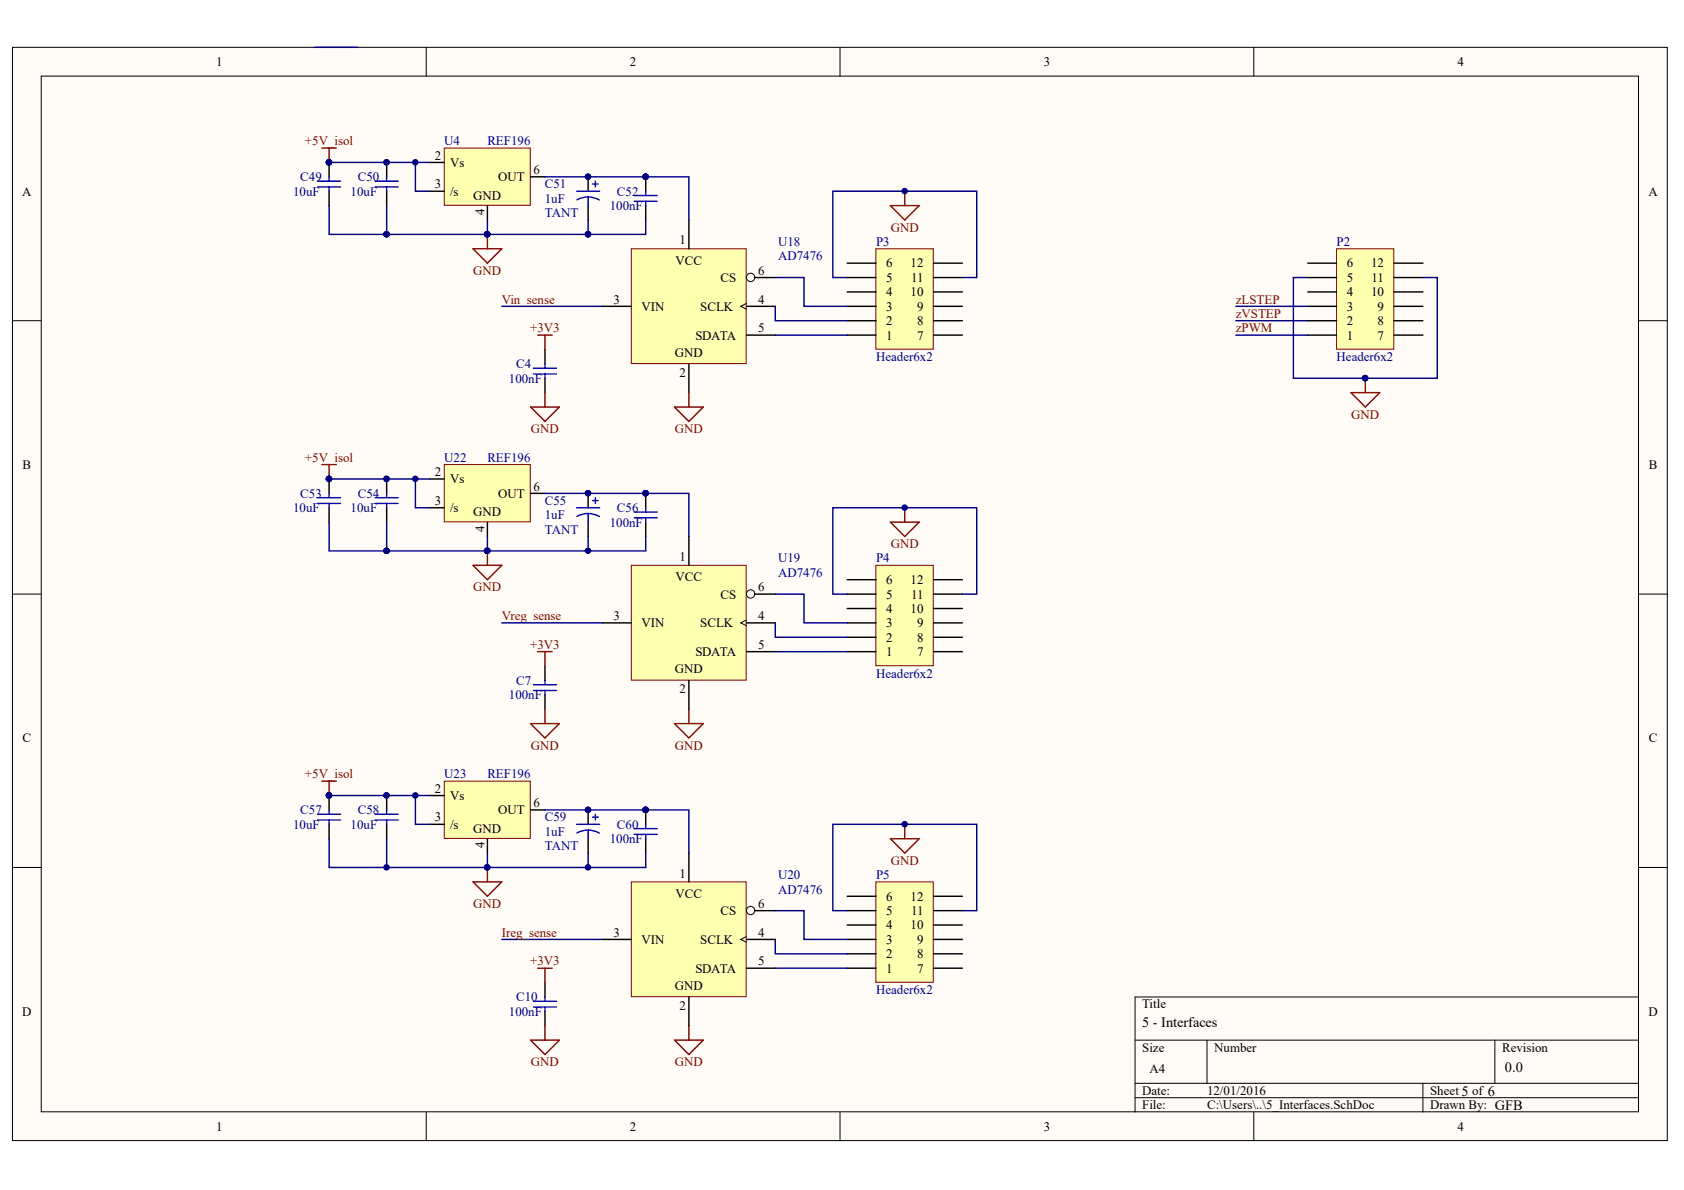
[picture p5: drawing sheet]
<svg xmlns="http://www.w3.org/2000/svg" width="297mm" height="210mm" viewBox="0 0 297 210" stroke-linecap="round" stroke-linejoin="round" font-family="sans-serif">
<defs><g id="words">
<g font-size="2.5">
<text x="201.5" y="181.1">5 - Interfaces</text>
<text x="265.5" y="189">0.0</text>
</g>
<g font-size="2.3">
<text x="38.1" y="11.7">1</text>
<text x="111.1" y="11.7">2</text>
<text x="184.1" y="11.7">3</text>
<text x="257.1" y="11.7">4</text>
<text x="76.7" y="28.2">2</text>
<text x="79.4" y="29.4">Vs</text>
<text x="3.9" y="34.5">A</text>
<text x="76.7" y="33.2">3</text>
<text x="79.4" y="34.5">/s</text>
<text x="83.5" y="35.3">GND</text>
<text x="87.9" y="32">OUT</text>
<text x="94.1" y="30.7">6</text>
<text x="290.8" y="34.5">A</text>
<text x="85.5" y="37.9" transform="rotate(-90 85.5 37.9)">4</text>
<text x="119.2" y="46.7">VCC</text>
<text x="119.8" y="43.1">1</text>
<text x="156.3" y="47.2">6</text>
<text x="160.6" y="47.2">12</text>
<text x="237.5" y="47.2">6</text>
<text x="241.8" y="47.2">12</text>
<text x="108.2" y="53.6">3</text>
<text x="127.1" y="49.7">CS</text>
<text x="133.7" y="53.6">4</text>
<text x="133.7" y="48.4">6</text>
<text x="156.3" y="52.3">4</text>
<text x="156.3" y="49.7">5</text>
<text x="160.6" y="52.3">10</text>
<text x="160.7" y="49.7">11</text>
<text x="237.5" y="52.3">4</text>
<text x="237.5" y="49.7">5</text>
<text x="241.8" y="52.3">10</text>
<text x="241.9" y="49.7">11</text>
<text x="113.1" y="54.8">VIN</text>
<text x="122.7" y="59.9">SDATA</text>
<text x="123.5" y="54.8">SCLK</text>
<text x="133.7" y="58.6">5</text>
<text x="156.3" y="59.9">1</text>
<text x="156.3" y="57.4">2</text>
<text x="156.3" y="54.8">3</text>
<text x="161.8" y="59.9">7</text>
<text x="161.8" y="57.4">8</text>
<text x="161.8" y="54.8">9</text>
<text x="237.5" y="59.9">1</text>
<text x="237.5" y="57.4">2</text>
<text x="237.5" y="54.8">3</text>
<text x="243" y="59.9">7</text>
<text x="243" y="57.4">8</text>
<text x="243" y="54.8">9</text>
<text x="119" y="62.9">GND</text>
<text x="119.8" y="66.5">2</text>
<text x="4" y="82.7">B</text>
<text x="290.9" y="82.7">B</text>
<text x="76.7" y="84">2</text>
<text x="76.7" y="89.1">3</text>
<text x="79.4" y="85.3">Vs</text>
<text x="87.9" y="87.8">OUT</text>
<text x="94.1" y="86.5">6</text>
<text x="79.4" y="90.3">/s</text>
<text x="83.5" y="91.1">GND</text>
<text x="85.5" y="93.8" transform="rotate(-90 85.5 93.8)">4</text>
<text x="119.8" y="99">1</text>
<text x="119.2" y="102.5">VCC</text>
<text x="127.1" y="105.6">CS</text>
<text x="133.7" y="104.3">6</text>
<text x="156.3" y="105.6">5</text>
<text x="156.3" y="103">6</text>
<text x="160.6" y="103">12</text>
<text x="160.7" y="105.6">11</text>
<text x="108.2" y="109.4">3</text>
<text x="113.1" y="110.6">VIN</text>
<text x="123.5" y="110.6">SCLK</text>
<text x="133.7" y="109.4">4</text>
<text x="156.3" y="113.2">2</text>
<text x="156.3" y="110.6">3</text>
<text x="156.3" y="108.1">4</text>
<text x="160.6" y="108.1">10</text>
<text x="161.8" y="113.2">8</text>
<text x="161.8" y="110.6">9</text>
<text x="119" y="118.8">GND</text>
<text x="122.7" y="115.7">SDATA</text>
<text x="133.7" y="114.5">5</text>
<text x="156.3" y="115.7">1</text>
<text x="161.8" y="115.7">7</text>
<text x="119.8" y="122.3">2</text>
<text x="4" y="131">C</text>
<text x="290.9" y="131">C</text>
<text x="76.7" y="139.8">2</text>
<text x="79.4" y="141.1">Vs</text>
<text x="87.9" y="143.6">OUT</text>
<text x="94.1" y="142.4">6</text>
<text x="76.7" y="144.9">3</text>
<text x="79.4" y="146.2">/s</text>
<text x="83.5" y="146.9">GND</text>
<text x="85.5" y="149.6" transform="rotate(-90 85.5 149.6)">4</text>
<text x="119.8" y="154.8">1</text>
<text x="119.2" y="158.4">VCC</text>
<text x="127.1" y="161.4">CS</text>
<text x="133.7" y="160.1">6</text>
<text x="156.3" y="161.4">5</text>
<text x="156.3" y="158.9">6</text>
<text x="160.6" y="158.9">12</text>
<text x="160.7" y="161.4">11</text>
<text x="108.2" y="165.2">3</text>
<text x="113.1" y="166.5">VIN</text>
<text x="123.5" y="166.5">SCLK</text>
<text x="133.7" y="165.2">4</text>
<text x="156.3" y="166.5">3</text>
<text x="156.3" y="163.9">4</text>
<text x="160.6" y="163.9">10</text>
<text x="161.8" y="166.5">9</text>
<text x="122.7" y="171.5">SDATA</text>
<text x="133.7" y="170.3">5</text>
<text x="156.3" y="171.5">1</text>
<text x="156.3" y="169">2</text>
<text x="161.8" y="171.5">7</text>
<text x="161.8" y="169">8</text>
<text x="3.9" y="179.1">D</text>
<text x="119" y="174.6">GND</text>
<text x="119.8" y="178.1">2</text>
<text x="201.5" y="177.9">Title</text>
<text x="290.8" y="179.1">D</text>
<text x="201.5" y="185.5">Size</text>
<text x="214.2" y="185.5">Number</text>
<text x="265" y="185.5">Revision</text>
<text x="202.7" y="189.3">A4</text>
<text x="201.5" y="193.1">Date:</text>
<text x="201.5" y="195.7">File:</text>
<text x="212.9" y="193.1">12/01/2016</text>
<text x="212.9" y="195.7">C:\Users\..\5_Interfaces.SchDoc</text>
<text x="252.2" y="193.1">Sheet 5 of 6</text>
<text x="252.2" y="195.7">Drawn By: GFB</text>
<text x="38.1" y="199.5">1</text>
<text x="111.1" y="199.5">2</text>
<text x="184.1" y="199.5">3</text>
<text x="257.1" y="199.5">4</text>
</g>
<g font-size="2.3" fill="#800000">
<text x="53.8" y="25.6">+5V_isol</text>
<text x="157.1" y="40.8">GND</text>
<text x="83.5" y="48.4">GND</text>
<text x="88.5" y="53.6">Vin_sense</text>
<text x="218" y="53.6">zLSTEP</text>
<text x="93.5" y="58.6">+3V3</text>
<text x="218" y="58.6">zPWM</text>
<text x="218" y="56.1">zVSTEP</text>
<text x="93.7" y="76.4">GND</text>
<text x="119" y="76.4">GND</text>
<text x="238.3" y="73.8">GND</text>
<text x="53.8" y="81.5">+5V_isol</text>
<text x="157.1" y="96.7">GND</text>
<text x="83.5" y="104.3">GND</text>
<text x="88.5" y="109.4">Vreg_sense</text>
<text x="93.5" y="114.5">+3V3</text>
<text x="53.8" y="137.3">+5V_isol</text>
<text x="93.7" y="132.2">GND</text>
<text x="119" y="132.2">GND</text>
<text x="157.1" y="152.5">GND</text>
<text x="83.5" y="160.1">GND</text>
<text x="88.5" y="165.2">Ireg_sense</text>
<text x="93.5" y="170.3">+3V3</text>
<text x="93.7" y="188.1">GND</text>
<text x="119" y="188.1">GND</text>
</g>
<g font-size="2.3" fill="#000080">
<text x="78.4" y="25.6">U4</text>
<text x="86" y="25.6">REF196</text>
<text x="51.7" y="34.5">10uF</text>
<text x="53" y="32">C49</text>
<text x="61.8" y="34.5">10uF</text>
<text x="63.1" y="32">C50</text>
<text x="96.1" y="35.8">1uF</text>
<text x="96.1" y="33.2">C51</text>
<text x="108.8" y="34.5">C52</text>
<text x="96.1" y="38.3">TANT</text>
<text x="107.6" y="37">100nF</text>
<text x="137.3" y="43.4">U18</text>
<text x="137.3" y="45.9">AD7476</text>
<text x="154.5" y="43.4">P3</text>
<text x="235.8" y="43.4">P2</text>
<text x="91" y="65">C4</text>
<text x="154.5" y="63.7">Header6x2</text>
<text x="235.8" y="63.7">Header6x2</text>
<text x="89.8" y="67.5">100nF</text>
<text x="78.4" y="81.5">U22</text>
<text x="86" y="81.5">REF196</text>
<text x="53" y="87.8">C53</text>
<text x="63.1" y="87.8">C54</text>
<text x="96.1" y="89.1">C55</text>
<text x="51.7" y="90.3">10uF</text>
<text x="61.8" y="90.3">10uF</text>
<text x="96.1" y="91.6">1uF</text>
<text x="96.1" y="94.1">TANT</text>
<text x="107.6" y="92.9">100nF</text>
<text x="108.8" y="90.3">C56</text>
<text x="137.3" y="99.2">U19</text>
<text x="137.3" y="101.7">AD7476</text>
<text x="154.5" y="99.2">P4</text>
<text x="154.5" y="119.5">Header6x2</text>
<text x="89.8" y="123.3">100nF</text>
<text x="91" y="120.8">C7</text>
<text x="78.4" y="137.3">U23</text>
<text x="86" y="137.3">REF196</text>
<text x="53" y="143.6">C57</text>
<text x="63.1" y="143.6">C58</text>
<text x="51.7" y="146.2">10uF</text>
<text x="61.8" y="146.2">10uF</text>
<text x="96.1" y="147.4">1uF</text>
<text x="96.1" y="144.9">C59</text>
<text x="96.1" y="150">TANT</text>
<text x="107.6" y="148.7">100nF</text>
<text x="108.8" y="146.2">C60</text>
<text x="137.3" y="155.1">U20</text>
<text x="154.5" y="155.1">P5</text>
<text x="137.3" y="157.6">AD7476</text>
<text x="89.8" y="179.1">100nF</text>
<text x="91" y="176.6">C10</text>
<text x="154.5" y="175.3">Header6x2</text>
</g>
</g></defs>
<g fill="#fffcf8" stroke="#000" stroke-width=".18">
<path d="M2.2 8.3h291.9v192.9h-291.9z"/>
<path d="M7.3 13.4h281.7v182.7h-281.7z"/>
</g>
<g fill="none" stroke="#000" stroke-width=".18">
<path d="M75.2 8.3v5.1M148.2 8.3v5.1M221.2 8.3v5.1M2.2 56.6h5.1M289.1 56.6h5M2.2 104.8h5.1M289.1 104.8h5M2.2 153h5.1M289.1 153h5M289.1 175.9h-88.9v20.3M75.2 196.2v5M148.2 196.2v5"/>
<path d="M200.2 183.5h88.9M200.2 191.1h88.9M200.2 193.6h88.9M212.9 183.5v7.6M221.2 196.2v5M251 191.1v5.1M263.7 183.5v7.6"/>
</g>
<path d="M55.5 8.3h7.6M88.5 54h17.8M88.5 165.7h17.8" fill="none" stroke="#000080" stroke-width=".25"/>
<path d="M235.8 43.9h10.1v17.7h-10.1z" fill="#ffffb0" stroke="#800000" stroke-width=".18"/>
<path d="M230.7 59.1h5.1M230.7 56.6h5.1M230.7 54h5.1M230.7 51.5h5.1M230.7 49h5.1M230.7 46.4h5.1M245.9 59.1h5.1M245.9 56.6h5.1M245.9 54h5.1M245.9 51.5h5.1M245.9 49h5.1M245.9 46.4h5.1" fill="none" stroke="#000" stroke-width=".25"/>
<g fill="none" stroke="#800000" stroke-width=".25">
<path d="M157.1 36.3h5l-2.5 2.5zM159.6 33.7v2.6M83.4 43.9h5.1l-2.5 2.5zM86 41.3v2.6M238.3 69.3h5.1l-2.6 2.5zM240.8 66.7v2.6M157.1 92.1h5l-2.5 2.5zM159.6 89.6v2.5M119 127.6h5.1l-2.6 2.6zM121.5 125.1v2.5M157.1 147.9h5l-2.5 2.6zM159.6 145.4v2.5"/>
<path d="M119 183.5h5.1l-2.6 2.5zM121.5 180.9v2.6"/>
</g>
<g fill="#000080" stroke="#000080" stroke-width=".18">
<circle cx="85.9" cy="41.3" r=".49"/>
<circle cx="240.8" cy="66.7" r=".49"/>
<circle cx="159.6" cy="33.7" r=".48"/>
<circle cx="159.6" cy="89.5" r=".48"/>
<circle cx="159.6" cy="145.4" r=".48"/>
</g>
<path d="M154.5 43.9h10.1v17.7h-10.1z" fill="#ffffb0" stroke="#800000" stroke-width=".18"/>
<path d="M149.4 59.1h5.1M149.4 56.6h5.1M149.4 54h5.1M149.4 51.5h5.1M149.4 49h5.1M149.4 46.4h5.1M164.7 59.1h5M164.7 56.6h5M164.7 54h5M164.7 51.5h5M164.7 49h5M164.7 46.4h5" fill="none" stroke="#000" stroke-width=".25"/>
<path d="M154.5 99.7h10.1v17.7h-10.1z" fill="#ffffb0" stroke="#800000" stroke-width=".18"/>
<path d="M149.4 114.9h5.1M149.4 112.4h5.1M149.4 109.9h5.1M149.4 107.3h5.1M149.4 104.8h5.1M149.4 102.3h5.1M164.7 114.9h5M164.7 112.4h5M164.7 109.9h5M164.7 107.3h5M164.7 104.8h5M164.7 102.3h5" fill="none" stroke="#000" stroke-width=".25"/>
<path d="M154.5 155.6h10.1v17.7h-10.1z" fill="#ffffb0" stroke="#800000" stroke-width=".18"/>
<path d="M149.4 158.1h5.1M164.7 158.1h5M149.4 170.8h5.1M149.4 168.2h5.1M149.4 165.7h5.1M149.4 163.2h5.1M149.4 160.6h5.1M164.7 170.8h5M164.7 168.2h5M164.7 165.7h5M164.7 163.2h5M164.7 160.6h5" fill="none" stroke="#000" stroke-width=".25"/>
<path d="M136.7 59.1h12.7M230.7 49h-2.6v17.7h12.7M136.7 104.8h5.1v5.1h7.6M136.7 165.7v2.5h12.7M136.7 160.6h5.1v5.1h7.6M136.7 170.8h12.7" fill="none" stroke="#000080" stroke-width=".25"/>
<g fill="#000080" stroke="#000080" stroke-width=".18">
<circle cx="240.8" cy="66.7" r=".49"/>
<circle cx="58" cy="28.6" r=".48"/>
</g>
<path d="M56.8 26.1h2.5M58 26.1v2.6" fill="none" stroke="#800000" stroke-width=".25"/>
<path d="M78.4 26.1h15.1v10.1h-15.1z" fill="#ffffb0" stroke="#800000" stroke-width=".18"/>
<path d="M75.8 28.7h2.6M75.8 33.7h2.6M86 36.3v2.5M93.6 31.2h2.5" fill="none" stroke="#000" stroke-width=".25"/>
<path d="M58 28.7h17.8" fill="none" stroke="#000080" stroke-width=".25"/>
<circle cx="58" cy="28.6" r=".48" fill="#000080" stroke="#000080" stroke-width=".18"/>
<path d="M111.4 43.9h20.2v20.2h-20.2z" fill="#ffffb0" stroke="#800000" stroke-width=".18"/>
<path d="M121.5 38.8v5.1M106.3 54h5.1M131.7 54h5M131.7 59.1h5M131.7 49h5M121.5 64.2v5.1" fill="none" stroke="#000" stroke-width=".25"/>
<path d="M131.7 53.5l-1 .5 1 .5" fill="none" stroke="#000" stroke-width=".18"/>
<circle cx="132.4" cy="48.9" r=".74" fill="#fffcf8" stroke="#000" stroke-width=".18"/>
<path d="M88.5 109.9h17.8M136.7 114.9h12.7" fill="none" stroke="#000080" stroke-width=".25"/>
<path d="M111.4 99.7h20.2v20.3h-20.2z" fill="#ffffb0" stroke="#800000" stroke-width=".18"/>
<path d="M121.5 94.6v5.1M106.3 109.9h5.1M131.7 109.9h5M131.7 114.9h5M131.7 104.8h5M121.5 120v5.1" fill="none" stroke="#000" stroke-width=".25"/>
<path d="M131.7 109.4l-1 .5 1 .5" fill="none" stroke="#000" stroke-width=".18"/>
<circle cx="132.4" cy="104.8" r=".74" fill="#fffcf8" stroke="#000" stroke-width=".18"/>
<path d="M111.4 155.6h20.2v20.2h-20.2z" fill="#ffffb0" stroke="#800000" stroke-width=".18"/>
<path d="M121.5 150.5v5.1M106.3 165.7h5.1M121.5 175.9v5M131.7 165.7h5M131.7 170.8h5M131.7 160.6h5" fill="none" stroke="#000" stroke-width=".25"/>
<path d="M131.7 165.2l-1 .5 1 .5" fill="none" stroke="#000" stroke-width=".18"/>
<circle cx="132.4" cy="160.6" r=".74" fill="#fffcf8" stroke="#000" stroke-width=".18"/>
<g fill="none" stroke="#800000" stroke-width=".25">
<path d="M94.9 59.1h2.5M96.1 59.1v2.5M93.6 71.8h5.1l-2.6 2.5zM96.1 69.3v2.5M119 71.8h5.1l-2.6 2.5zM121.5 69.3v2.5M56.8 82h2.5M58 82v2.5M83.4 99.7h5.1l-2.5 2.6zM86 97.2v2.5M94.9 114.9h2.5M96.1 114.9v2.6"/>
<path d="M93.6 127.6h5.1l-2.6 2.6zM96.1 125.1v2.5M94.9 170.8h2.5M96.1 170.8v2.5M93.6 183.5h5.1l-2.6 2.5zM96.1 180.9v2.6"/>
</g>
<path d="M58 36.3v5h10.2M68.2 36.3v5M73.3 28.7v5h2.5M86 38.8v2.5M96.1 31.2h17.8M103.7 38.8v2.5M113.9 38.8v2.5h-10.2M68.2 41.3h35.5" fill="none" stroke="#000080" stroke-width=".25"/>
<g fill="#000080" stroke="#000080" stroke-width=".18">
<circle cx="73.3" cy="28.6" r=".48"/>
<circle cx="68.2" cy="28.6" r=".48"/>
<circle cx="58" cy="28.6" r=".48"/>
<circle cx="68.2" cy="41.3" r=".48"/>
<circle cx="103.7" cy="31.2" r=".48"/>
<circle cx="113.9" cy="31.2" r=".48"/>
<circle cx="85.9" cy="41.3" r=".49"/>
<circle cx="103.7" cy="41.3" r=".48"/>
<circle cx="85.9" cy="97.2" r=".49"/>
<circle cx="58" cy="84.5" r=".48"/>
</g>
<g fill="none" stroke="#000" stroke-width=".25">
<path d="M58 28.7v2.5M58 33.7v2.6M68.2 28.7v2.5M68.2 33.7v2.6M103.7 31.2v2.5M103.7 36.3v2.5M113.9 31.2v2.5M113.9 36.3v2.5M96.1 61.6v2.6M96.1 66.7v2.6M96.1 117.5v2.5M96.1 122.6v2.5"/>
<path d="M96.1 173.3v2.6M96.1 178.4v2.5"/>
</g>
<g fill="none" stroke="#00f" stroke-width=".25">
<path d="M56 32h4.1M56 33h4.1M58 31.2v.8M58 33v.7M66.2 32h4M66.2 33h4M68.2 31.2v.8M68.2 33v.7M101.7 33.7h4.1M103.7 34.7l.9 .1 1.1 .5M103.7 34.7l-1.2 .2-.7 .3M103.7 34.7v1.6"/>
<path d="M104.5 32.5h1M105 32v1M111.9 34.5h4M111.9 35.5h4M113.9 33.7v.8M113.9 35.5v.8M94.1 64.9h4.1M94.1 66h4.1M96.1 64.2v.7M96.1 66v.7M94.1 120.8h4.1M94.1 121.8h4.1"/>
<path d="M96.1 120v.8M96.1 121.8v.8M94.1 176.6h4.1M94.1 177.6h4.1M96.1 175.9v.7M96.1 177.6v.8"/>
</g>
<path d="M78.4 82h15.1v10.1h-15.1z" fill="#ffffb0" stroke="#800000" stroke-width=".18"/>
<path d="M58 84.5v2.5M58 89.6v2.5M68.2 84.5v2.5M68.2 89.6v2.5M75.8 84.5h2.6M75.8 89.6h2.6M86 92.1v2.5M93.6 87h2.5M113.9 87v2.6M113.9 92.1v2.5" fill="none" stroke="#000" stroke-width=".25"/>
<path d="M58 92.1v5.1h10.2M58 84.5h17.8M68.2 92.1v5.1M68.2 97.2h17.8M73.3 84.5v5.1h2.5M86 94.6v2.6M96.1 87h17.8M103.7 94.6v2.6M113.9 94.6v2.6h-27.9" fill="none" stroke="#000080" stroke-width=".25"/>
<g fill="#000080" stroke="#000080" stroke-width=".18">
<circle cx="58" cy="84.5" r=".48"/>
<circle cx="73.3" cy="84.5" r=".48"/>
<circle cx="68.2" cy="84.5" r=".48"/>
<circle cx="113.9" cy="87" r=".48"/>
<circle cx="85.9" cy="97.2" r=".49"/>
<circle cx="103.7" cy="97.2" r=".48"/>
<circle cx="68.2" cy="97.2" r=".48"/>
<circle cx="85.9" cy="153" r=".49"/>
<circle cx="58" cy="140.3" r=".48"/>
</g>
<path d="M56 87.8h4.1M56 88.8h4.1M58 87v.8M58 88.8v.8M66.2 87.8h4M66.2 88.8h4M68.2 87v.8M68.2 88.8v.8M111.9 90.3h4M111.9 91.3h4M113.9 89.6v.7M113.9 91.3v.8" fill="none" stroke="#00f" stroke-width=".25"/>
<path d="M56.8 137.8h2.5M58 137.8v2.5M83.4 155.6h5.1l-2.5 2.5zM86 153v2.6" fill="none" stroke="#800000" stroke-width=".25"/>
<path d="M78.4 137.8h15.1v10.1h-15.1z" fill="#ffffb0" stroke="#800000" stroke-width=".18"/>
<g fill="none" stroke="#000" stroke-width=".25">
<path d="M103.7 87v2.6M103.7 92.1v2.5M58 140.3v2.6M58 145.4v2.5M68.2 140.3v2.6M68.2 145.4v2.5M75.8 140.3h2.6M75.8 145.4h2.6M86 147.9v2.6M93.6 142.9h2.5M103.7 142.9v2.5M103.7 147.9v2.6"/>
<path d="M113.9 142.9v2.5M113.9 147.9v2.6"/>
</g>
<g fill="none" stroke="#000080" stroke-width=".25">
<path d="M113.9 31.2h7.6v7.6M136.7 54v2.6h12.7M136.7 49h5.1v5h7.6M149.4 49h-2.5v-15.3h25.4v15.3h-2.6M218 54h12.7M218 56.6h12.7M218 59.1h12.7M251 49h2.5v17.7h-12.7M113.9 87h7.6v7.6M136.7 109.9v2.5h12.7M149.4 104.8h-2.5v-15.2h25.4v15.2h-2.6M58 147.9v5.1h55.9v-2.5"/>
<path d="M58 140.3h17.8M68.2 147.9v5.1M73.3 140.3v5.1h2.5M86 150.5v2.5M96.1 142.9h25.4v7.6M103.7 150.5v2.5M149.4 160.6h-2.5v-15.2h25.4v15.2h-2.6"/>
</g>
<g fill="#000080" stroke="#000080" stroke-width=".18">
<circle cx="58" cy="140.3" r=".48"/>
<circle cx="73.3" cy="140.3" r=".48"/>
<circle cx="68.2" cy="140.3" r=".48"/>
<circle cx="113.9" cy="142.8" r=".48"/>
<circle cx="103.7" cy="153" r=".48"/>
<circle cx="68.2" cy="153" r=".48"/>
<circle cx="85.9" cy="153" r=".49"/>
<circle cx="240.8" cy="66.7" r=".49"/>
<circle cx="103.7" cy="87" r=".48"/>
<circle cx="103.7" cy="142.8" r=".48"/>
<circle cx="113.9" cy="31.2" r=".48"/>
<circle cx="113.9" cy="87" r=".48"/>
</g>
<g fill="none" stroke="#00f" stroke-width=".25">
<path d="M101.7 89.6h4.1M103.7 90.6l.9 .1 1.1 .4M103.7 90.6l-.8 .1-1.1 .4M103.7 90.6v1.5M104.5 88.3h1M105 87.8v1M56 143.6h4.1M56 144.6h4.1M58 142.9v.7M58 144.6v.8M66.2 143.6h4M66.2 144.6h4"/>
<path d="M68.2 142.9v.7M68.2 144.6v.8M101.7 145.4h4.1M103.7 146.4l1.3 .2 .7 .3M103.7 146.4l-.8 .1-1.1 .4M103.7 146.4v1.5M104.5 144.1h1M105 143.6v1M111.9 146.2h4M111.9 147.2h4M113.9 145.4v.8M113.9 147.2v.7"/>
</g>
<use href="#words"/>
</svg>
